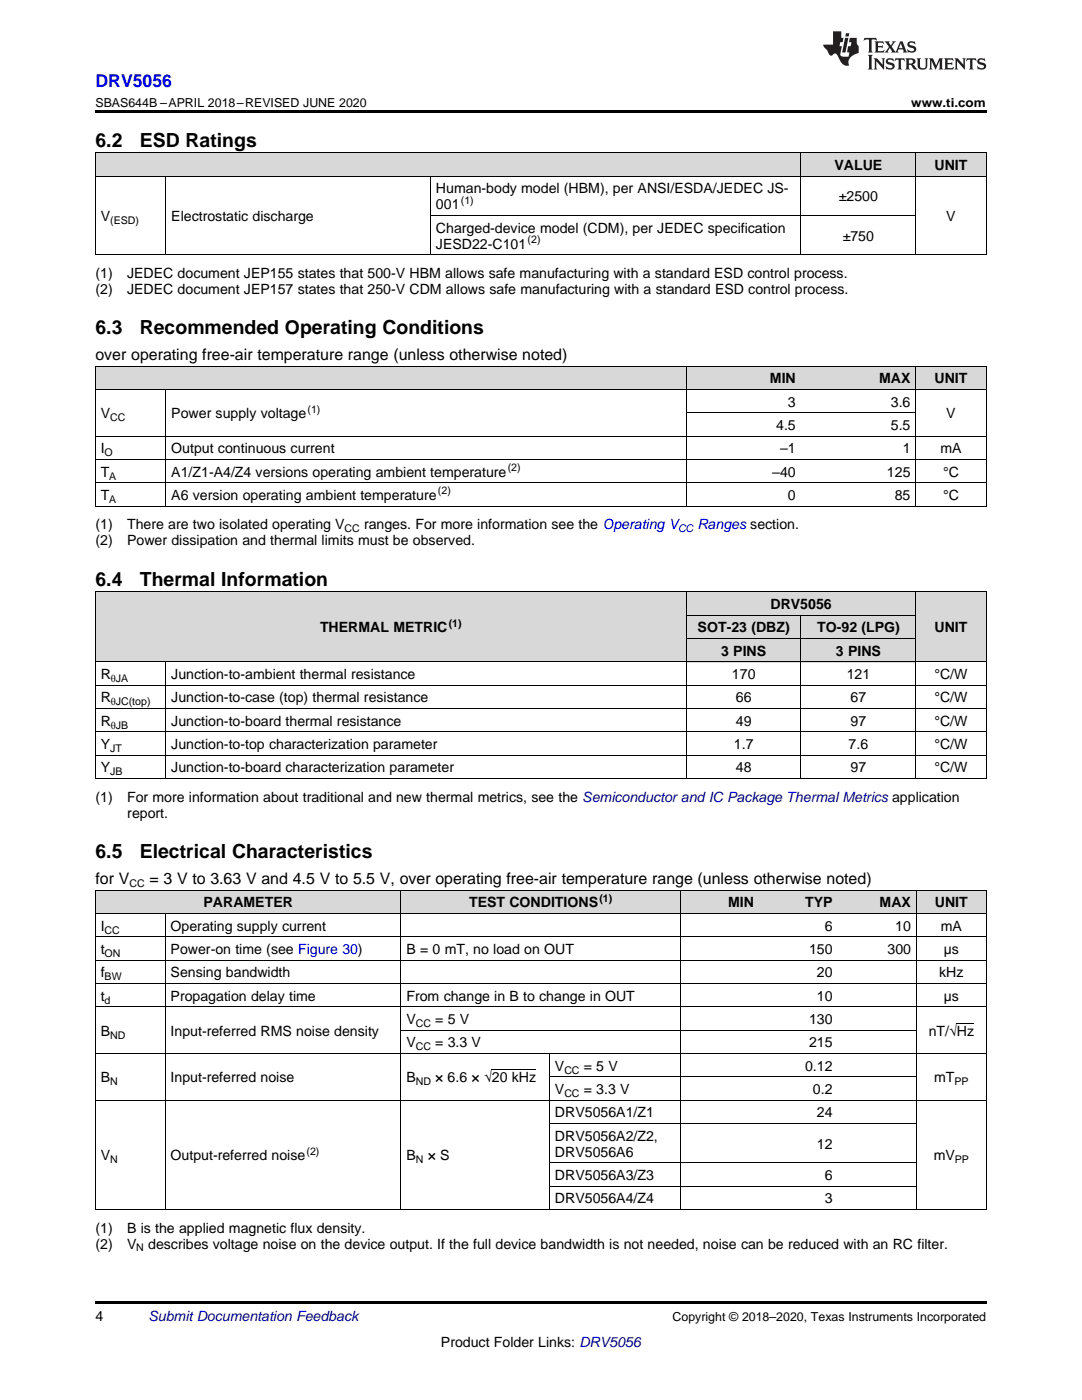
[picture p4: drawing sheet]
<svg xmlns="http://www.w3.org/2000/svg" width="216mm" height="279mm" viewBox="0 0 216 279" stroke-linecap="round" stroke-linejoin="round" font-family="sans-serif">
<defs><g id="words">
<g font-size="3.9">
<text x="19" y="29.3">6.2</text>
<text x="27.9" y="29.3">ESD Ratings</text>
<text x="19" y="66.7">6.3</text>
<text x="27.9" y="66.7">Recommended Operating Conditions</text>
<text x="19" y="116.9">6.4</text>
<text x="27.9" y="116.9">Thermal Information</text>
<text x="19" y="171.3">6.5</text>
<text x="27.9" y="171.3">Electrical Characteristics</text>
</g>
<text font-size="3.5" fill="#00f" x="19" y="17.3">DRV5056</text>
<g font-size="3.2">
<text x="19" y="71.9">over operating free-air temperature range (unless otherwise noted)</text>
<text x="19" y="176.4">for V</text>
<text x="29.8" y="176.4">= 3 V to 3.63 V and 4.5 V to 5.5 V, over operating free-air temperature range (unless otherwise noted)</text>
</g>
<g font-size="2.8">
<text x="166.5" y="33.9">VALUE</text>
<text x="186.5" y="33.9">UNIT</text>
<text x="87" y="38.6">Human-body model (HBM), per ANSI/ESDA/JEDEC JS-</text>
<text x="87" y="41.8">001</text>
<text x="167.4" y="40.2">±2500</text>
<text x="20.1" y="44.1">V</text>
<text x="34.2" y="44.1">Electrostatic discharge</text>
<text x="87" y="46.4">Charged-device model (CDM), per JEDEC specification</text>
<text x="188.8" y="44.1">V</text>
<text x="87" y="49.6">JESD22-C101</text>
<text x="168.2" y="48">±750</text>
<text x="19" y="55.5">(1)</text>
<text x="19" y="58.6">(2)</text>
<text x="25.4" y="55.5">JEDEC document JEP155 states that 500-V HBM allows safe manufacturing with a standard ESD control process.</text>
<text x="25.4" y="58.6">JEDEC document JEP157 states that 250-V CDM allows safe manufacturing with a standard ESD control process.</text>
<text x="153.6" y="76.5">MIN</text>
<text x="175.4" y="76.5">MAX</text>
<text x="186.5" y="76.5">UNIT</text>
<text x="20.1" y="83.5">V</text>
<text x="34.2" y="83.5">Power supply voltage</text>
<text x="157.2" y="81.2">3</text>
<text x="177.8" y="81.2">3.6</text>
<text x="188.8" y="83.5">V</text>
<text x="154.9" y="85.8">4.5</text>
<text x="177.8" y="85.8">5.5</text>
<text x="20.1" y="90.5">I</text>
<text x="20.1" y="95.1">T</text>
<text x="34.2" y="90.5">Output continuous current</text>
<text x="34.2" y="95.1">A1/Z1-A4/Z4 versions operating ambient temperature</text>
<text x="154.1" y="95.1">–40</text>
<text x="155.6" y="90.5">–1</text>
<text x="177" y="95.1">125</text>
<text x="180.1" y="90.5">1</text>
<text x="187.6" y="90.5">mA</text>
<text x="188.2" y="95.1">°C</text>
<text x="20.1" y="99.8">T</text>
<text x="34.2" y="99.8">A6 version operating ambient temperature</text>
<text x="157.2" y="99.8">0</text>
<text x="178.5" y="99.8">85</text>
<text x="188.2" y="99.8">°C</text>
<text x="19" y="105.7">(1)</text>
<text x="25.4" y="105.7">There are two isolated operating V</text>
<text x="72.6" y="105.7">ranges. For more information see the Operating V</text>
<text x="19" y="108.8">(2)</text>
<text x="25.4" y="108.8">Power dissipation and thermal limits must be observed.</text>
<text x="153.7" y="121.6">DRV5056</text>
<text x="63.9" y="126.2">THERMAL METRIC</text>
<text x="139.2" y="126.2">SOT-23 (DBZ)</text>
<text x="143.9" y="130.9">3 PINS</text>
<text x="163.1" y="126.2">TO-92 (LPG)</text>
<text x="166.8" y="130.9">3 PINS</text>
<text x="186.5" y="126.2">UNIT</text>
<text x="20.1" y="135.5">R</text>
<text x="34.2" y="135.5">Junction-to-ambient thermal resistance</text>
<text x="146" y="135.5">170</text>
<text x="168.9" y="135.5">121</text>
<text x="186.4" y="135.5">°C/W</text>
<text x="20.1" y="140.2">R</text>
<text x="34.2" y="140.2">Junction-to-case (top) thermal resistance</text>
<text x="146.8" y="140.2">66</text>
<text x="169.7" y="140.2">67</text>
<text x="186.4" y="140.2">°C/W</text>
<text x="20.1" y="144.9">R</text>
<text x="20.1" y="149.5">Y</text>
<text x="34.2" y="144.9">Junction-to-board thermal resistance</text>
<text x="34.2" y="149.5">Junction-to-top characterization parameter</text>
<text x="146.4" y="149.5">1.7</text>
<text x="146.8" y="144.9">49</text>
<text x="169.3" y="149.5">7.6</text>
<text x="169.7" y="144.9">97</text>
<text x="186.4" y="144.9">°C/W</text>
<text x="186.4" y="149.5">°C/W</text>
<text x="20.1" y="154.2">Y</text>
<text x="34.2" y="154.2">Junction-to-board characterization parameter</text>
<text x="146.8" y="154.2">48</text>
<text x="169.7" y="154.2">97</text>
<text x="186.4" y="154.2">°C/W</text>
<text x="19" y="160">(1)</text>
<text x="25.4" y="160">For more information about traditional and new thermal metrics, see the Semiconductor and IC Package Thermal Metrics application</text>
<text x="25.4" y="163.2">report.</text>
<text x="20.1" y="185.7">I</text>
<text x="34" y="185.7">Operating supply current</text>
<text x="40.6" y="181.1">PARAMETER</text>
<text x="93.6" y="181.1">TEST CONDITIONS</text>
<text x="145.3" y="181.1">MIN</text>
<text x="160.7" y="181.1">TYP</text>
<text x="164.6" y="185.7">6</text>
<text x="175.5" y="181.1">MAX</text>
<text x="178.6" y="185.7">10</text>
<text x="186.5" y="181.1">UNIT</text>
<text x="187.7" y="185.7">mA</text>
<text x="20.1" y="190.4">t</text>
<text x="34" y="190.4">Power-on time (see Figure 30)</text>
<text x="81.1" y="190.4">B = 0 mT, no load on OUT</text>
<text x="161.4" y="190.4">150</text>
<text x="177.1" y="190.4">300</text>
<text x="188.3" y="190.4">µs</text>
<text x="20.1" y="195.1">f</text>
<text x="34" y="195.1">Sensing bandwidth</text>
<text x="163" y="195.1">20</text>
<text x="187.4" y="195.1">kHz</text>
<text x="20.1" y="199.7">t</text>
<text x="34" y="199.7">Propagation delay time</text>
<text x="81.1" y="199.7">From change in B to change in OUT</text>
<text x="163" y="199.7">10</text>
<text x="188.3" y="199.7">µs</text>
<text x="20.1" y="206.7">B</text>
<text x="34" y="206.7">Input-referred RMS noise density</text>
<text x="81.1" y="204.4">V</text>
<text x="81.1" y="209">V</text>
<text x="86.9" y="204.4">= 5 V</text>
<text x="86.9" y="209">= 3.3 V</text>
<text x="161.4" y="204.4">130</text>
<text x="161.4" y="209">215</text>
<text x="185.3" y="206.7">nT/√Hz</text>
<text x="110.7" y="213.7">V</text>
<text x="116.5" y="213.7">= 5 V</text>
<text x="160.7" y="213.7">0.12</text>
<text x="20.1" y="216">B</text>
<text x="34" y="216">Input-referred noise</text>
<text x="81.1" y="216">B</text>
<text x="86.9" y="216">× 6.6 × √20 kHz</text>
<text x="110.7" y="218.3">V</text>
<text x="116.5" y="218.3">= 3.3 V</text>
<text x="162.2" y="218.3">0.2</text>
<text x="186.4" y="216">mT</text>
<text x="110.7" y="223">DRV5056A1/Z1</text>
<text x="110.7" y="227.6">DRV5056A2/Z2,</text>
<text x="163" y="223">24</text>
<text x="20.1" y="231.6">V</text>
<text x="34" y="231.6">Output-referred noise</text>
<text x="81.1" y="231.6">B</text>
<text x="85.3" y="231.6">× S</text>
<text x="110.7" y="230.8">DRV5056A6</text>
<text x="163" y="229.2">12</text>
<text x="186.3" y="231.6">mV</text>
<text x="110.7" y="235.5">DRV5056A3/Z3</text>
<text x="164.6" y="235.5">6</text>
<text x="19" y="246">(1)</text>
<text x="25.4" y="246">B is the applied magnetic flux density.</text>
<text x="110.7" y="240.1">DRV5056A4/Z4</text>
<text x="164.6" y="240.1">3</text>
<text x="19" y="249.2">(2)</text>
<text x="25.4" y="249.2">V</text>
<text x="29.6" y="249.2">describes voltage noise on the device output. If the full device bandwidth is not needed, noise can be reduced with an RC filter.</text>
<text x="19" y="263.6">4</text>
<text x="88" y="268.9">Product Folder Links: DRV5056</text>
</g>
<text font-size="2.8" fill="#00f" x="139.2" y="105.7">Ranges section.</text>
<text font-size="2.8" fill="#0000c8" x="29.6" y="263.6">Submit Documentation Feedback</text>
<g font-size="2.5">
<text x="19" y="21.4">SBAS644B –APRIL 2018–REVISED JUNE 2020</text>
<text x="181.8" y="21.4">www.ti.com</text>
<text x="134.2" y="263.6">Copyright © 2018–2020, Texas Instruments Incorporated</text>
</g>
<g font-size="2.1">
<text x="91.9" y="40.6">(1)</text>
<text x="22" y="44.7">(ESD)</text>
<text x="105.3" y="48.5">(2)</text>
<text x="61.4" y="82.4">(1)</text>
<text x="22" y="84.1">CC</text>
<text x="20.9" y="91.1">O</text>
<text x="21.8" y="95.7">A</text>
<text x="101.3" y="94">(2)</text>
<text x="21.8" y="100.4">A</text>
<text x="87.4" y="98.7">(2)</text>
<text x="68.8" y="106.2">CC</text>
<text x="89.5" y="125.1">(1)</text>
<text x="22.1" y="136.1">θJA</text>
<text x="22.1" y="140.8">θJC(top)</text>
<text x="22.1" y="145.4">θJB</text>
<text x="22" y="150.1">JT</text>
<text x="22" y="154.7">JB</text>
<text x="25.8" y="177.1">CC</text>
<text x="119.6" y="180">(1)</text>
<text x="20.9" y="186.3">CC</text>
<text x="20.9" y="191">ON</text>
<text x="20.9" y="195.6">BW</text>
<text x="20.9" y="200.3">d</text>
<text x="22" y="207.3">ND</text>
<text x="83" y="204.9">CC</text>
<text x="83" y="209.6">CC</text>
<text x="112.6" y="214.2">CC</text>
<text x="22" y="216.6">N</text>
<text x="83" y="216.6">ND</text>
<text x="112.6" y="218.9">CC</text>
<text x="190.4" y="216.6">PP</text>
<text x="22" y="232.1">N</text>
<text x="61.2" y="230.4">(2)</text>
<text x="83" y="232.1">N</text>
<text x="190.5" y="232.1">PP</text>
<text x="27.2" y="249.7">N</text>
</g>
<text font-size="2.1" fill="#00f" x="135.3" y="106.2">CC</text>
</g></defs>
<g fill="#d8d8d8">
<path d="M19 177.7h14v4.7h-14z"/>
<path d="M33 177.7h47v4.7h-47z"/>
<path d="M80 177.7h29.7v4.7h-29.7z"/>
<path d="M109.7 177.7h26.1v4.7h-26.1z"/>
<path d="M135.8 177.7h15.7v4.7h-15.7z"/>
<path d="M151.5 177.7h15.7v4.7h-15.7z"/>
<path d="M167.2 177.7h15.7v4.7h-15.7z"/>
<path d="M182.9 177.7h13.9v4.7h-13.9z"/>
<path d="M19 118.2h14.1v14h-14.1z"/>
<path d="M33.1 118.2h103.9v14h-103.9z"/>
<path d="M182.7 118.2h14.1v14h-14.1z"/>
<path d="M137 127.5h22.9v4.7h-22.9z"/>
<path d="M159.9 127.5h22.8v4.7h-22.8z"/>
<path d="M137 122.8h22.9v4.7h-22.9z"/>
<path d="M159.9 122.8h22.8v4.7h-22.8z"/>
<path d="M137 118.2h22.9v4.6h-22.9z"/>
<path d="M159.9 118.2h22.8v4.6h-22.8z"/>
<path d="M19 73.1h14.1v4.7h-14.1z"/>
<path d="M33.1 73.1h103.9v4.7h-103.9z"/>
<path d="M137 73.1h22.9v4.7h-22.9z"/>
<path d="M159.9 73.1h22.8v4.7h-22.8z"/>
<path d="M182.7 73.1h14.1v4.7h-14.1z"/>
<path d="M19 30.6h14.1v4.6h-14.1z"/>
<path d="M33.1 30.6h52.8v4.6h-52.8z"/>
<path d="M85.9 30.6h74v4.6h-74z"/>
<path d="M159.9 30.6h22.8v4.6h-22.8z"/>
<path d="M182.7 30.6h14.1v4.6h-14.1z"/>
</g>
<g fill="#000">
<path d="M19 22h177.8v.5h-177.8zM19 50.8l.2 .1zM85.8 50.8l.1 .1zM159.8 50.8l.1 .1zM182.6 50.8l.1 .1zM196.7 50.8l.1 .1zM19 101l.2 .1zM136.9 101l.1 .1zM159.8 101l.1 .1zM182.6 101l.1 .1zM196.7 101l.1 .1zM19 155.4h.2z"/>
<path d="M136.9 155.4h.1zM159.8 155.4h.1zM182.6 155.4h.1zM196.7 155.4h.1zM19 241.4h.2zM79.9 241.4h.1zM109.6 241.4h.1zM135.7 241.4h.1zM151.4 241.4h.1zM167.1 241.4h.1zM182.8 241.4h.1zM196.7 241.4h.1z"/>
<path d="M19 259.7h177.8v.5h-177.8z"/>
</g>
<g fill="none" stroke="#000" stroke-width=".2">
<path d="M19 35.2h177.8M19 30.5h177.8M19.1 30.5v20.4M33.1 35.2v15.7M85.9 35.2v15.7M159.8 30.5v20.4M182.7 30.5v20.4M196.8 30.5v20.4M19 50.8h177.8M85.9 43h96.8M19 77.7h177.8M19 73.1h177.8"/>
<path d="M19.1 73.1v28M33.1 77.8v23.3M136.9 73.1v28M182.7 73.1v28M196.8 73.1v28M19 96.4h177.8M19 91.7h177.8M19 87h177.8M137 82.4h45.7M19 118.1h177.8M19 101h177.8M19.1 118.1v37.3"/>
<path d="M136.9 118.1v37.3M182.7 118.1v37.3M196.8 118.1v37.3M19 136.8h177.8M19 132.1h177.8M33.1 132.1v23.3M137 127.4h45.7M137 122.8h45.7M159.8 122.8v32.6M19 155.4h177.8M19 150.7h177.8M19 146.1h177.8"/>
<path d="M19 141.4h177.8M19 177.6h177.8M19.1 177.7v63.7M80 177.7v63.7M135.8 177.7v63.7M182.8 177.7v63.7M196.8 177.7v63.7M19 196.3h177.8M19 191.6h177.8M19 187h177.8M19 182.3h177.8M32.9 182.3v59.1"/>
<path d="M19 219.6h177.8M19 210.2h177.8M19 200.9h177.8M80 205.6h102.8M109.6 210.3v31.1M109.7 214.9h73.1M109.7 236.7h73.1M109.7 232h73.1M109.7 224.2h73.1M19 241.4h177.8"/>
</g>
<g fill="#231f20">
<path d="M172.5 7.6l-.1 .5 .4-.2h.6v.1v2.1l-.2 .4h.9l-.2-.4v-2.1l.1-.1h.5l.5 .2-.2-.5zM174.5 8.3l.2 .3v1.5l-.2 .4h1.8l.2-.6a1.04 1.04 0 0 1-1.3 .2v-.7h.6l.3 .2v-.6l-.3 .2h-.6v-.6l.8-.1 .4 .3-.2-.5zM176.5 8.3l.9 1.1-.9 1.1h.8l-.2-.2 .4-.7 .5 .7-.2 .2h1.5l-.2-.2 .2-.4h.9l.1 .4-.2 .2h1l-.3-.3-.7-1.9h-.5l-.9 2-.8-1 .9-1h-.8l.1 .3-.4 .5-.3-.6 .1-.2zM179.7 8.6l.4 1h-.7zM181.3 8.4a.63 .63 0 0 0-.2 .7 .63 .63 0 0 0 .6 .4l.6 .2 .1 .2a.75 .75 0 0 1-.7 .4 .75 .75 0 0 1-.6-.5l.1 .7 .1-.1a1.11 1.11 0 0 0 1.5-.6 1.13 1.13 0 0 0-1.2-.8l-.1-.4a1.04 1.04 0 0 1 1.2 .2l-.2-.5-.2 .1-.4-.2zM173.2 10.9l.2 .4v2.2l-.2 .4h1l-.3-.4v-2.2l.3-.4zM174.3 11.6l.3 .4v1.5l-.3 .4h.8l-.2-.4v-1.3l1.5 1.7v-1.9l.2-.4h-.7l.2 .4v.9l-1.1-1.3zM177 11.8a.62 .62 0 0 0-.2 .7 .62 .62 0 0 0 .6 .4l.6 .1 .1 .3a.76 .76 0 0 1-.7 .3 .76 .76 0 0 1-.7-.4l.2 .7 .1-.1a1.11 1.11 0 0 0 1.5-.6 1.13 1.13 0 0 0-1.2-.8l-.1-.4a1.04 1.04 0 0 1 1.2 .2l-.2-.6-.2 .1-.5-.1zM178.7 11.6l-.2 .6a.61 .61 0 0 1 .8-.3v1.6l-.2 .4h.9l-.2-.4v-1.6a.63 .63 0 0 1 .7 .3l-.1-.6zM180.6 11.6l.3 .4v1.5l-.3 .4h1l-.2-.2-.1-.8 .6 .2a.76 .76 0 0 0 1.2 .7l-1-1a.58 .58 0 0 0 .6-.5 .58 .58 0 0 0-.5-.6zM181.4 11.9h.1a.45 .45 0 0 1 .5 .1 .45 .45 0 0 1 .1 .5l-.8 .2zM182.9 11.6l.2 .2a2.17 2.17 0 0 0 .3 1.9 .99 .99 0 0 0 1.6-.6v-1.1l.2-.4h-.7l.2 .2a1.92 1.92 0 0 1-.2 1.8 .6 .6 0 0 1-.9-.5v-1.1l.2-.4zM185.4 11.6l.2 .4v1.5l-.2 .4h.7l-.2-.4v-1.4l.8 1.8 .8-1.8v1.4l-.2 .4h.9l-.2-.4v-1.5l.2-.4h-.8l-.6 1.5-.6-1.5zM188.4 11.6l.2 .4v1.5l-.2 .4h1.8l.1-.6a1.04 1.04 0 0 1-1.2 .1v-.6h.5l.4 .2v-.6l-.4 .2h-.5v-.7h.8l.3 .3-.1-.6zM190.5 11.6l.2 .4v1.5l-.2 .4h.7l-.2-.4v-1.3l1.5 1.7v-1.9l.2-.4h-.7l.2 .4v.9l-1.1-1.3zM192.9 11.6l-.1 .6a.61 .61 0 0 1 .7-.3l.1 1.6-.3 .4h1l-.3-.4 .1-1.6a.63 .63 0 0 1 .7 .3l-.1-.6zM195.2 11.8a.62 .62 0 0 0-.2 .7 .62 .62 0 0 0 .6 .4l.6 .1 .1 .3a.76 .76 0 0 1-.7 .3 .76 .76 0 0 1-.6-.4l.1 .7 .1-.1a1.11 1.11 0 0 0 1.6-.6 1.13 1.13 0 0 0-1.3-.8l-.1-.4a1.04 1.04 0 0 1 1.2 .2l-.1-.6-.2 .1-.5-.1z"/>
<path d="M166.2 6.3v2.6h-1.9v.4l.8 .9a.91 .91 0 0 0 1 .8 .56 .56 0 0 1 .5-.3 .56 .56 0 0 1 .5 .3l.4 .8a1.53 1.53 0 0 0 1.9 1.2 1.54 1.54 0 0 1 1-2.1l.9-.3v-1.4a1.52 1.52 0 0 1-.4-1.6h-1.3l-.2 .8h.5l-.2 .8h-.5l-.1 1v.2l.4 .1-.2 .8a1.93 1.93 0 0 1-1.6-.3l.3-1.8h-.5l.2-.8h.4l.2-.8h-.4v-1.3zM168.6 7.6l-.6 2.9h.7l.6-2.9zM168.8 6.6l-.1 .7h.6l.2-.7z"/>
</g>
<path d="M98.1 213.5h8.9M190.9 204.2h3.4" fill="none" stroke="#000" stroke-width=".2"/>
<use href="#words"/>
</svg>
